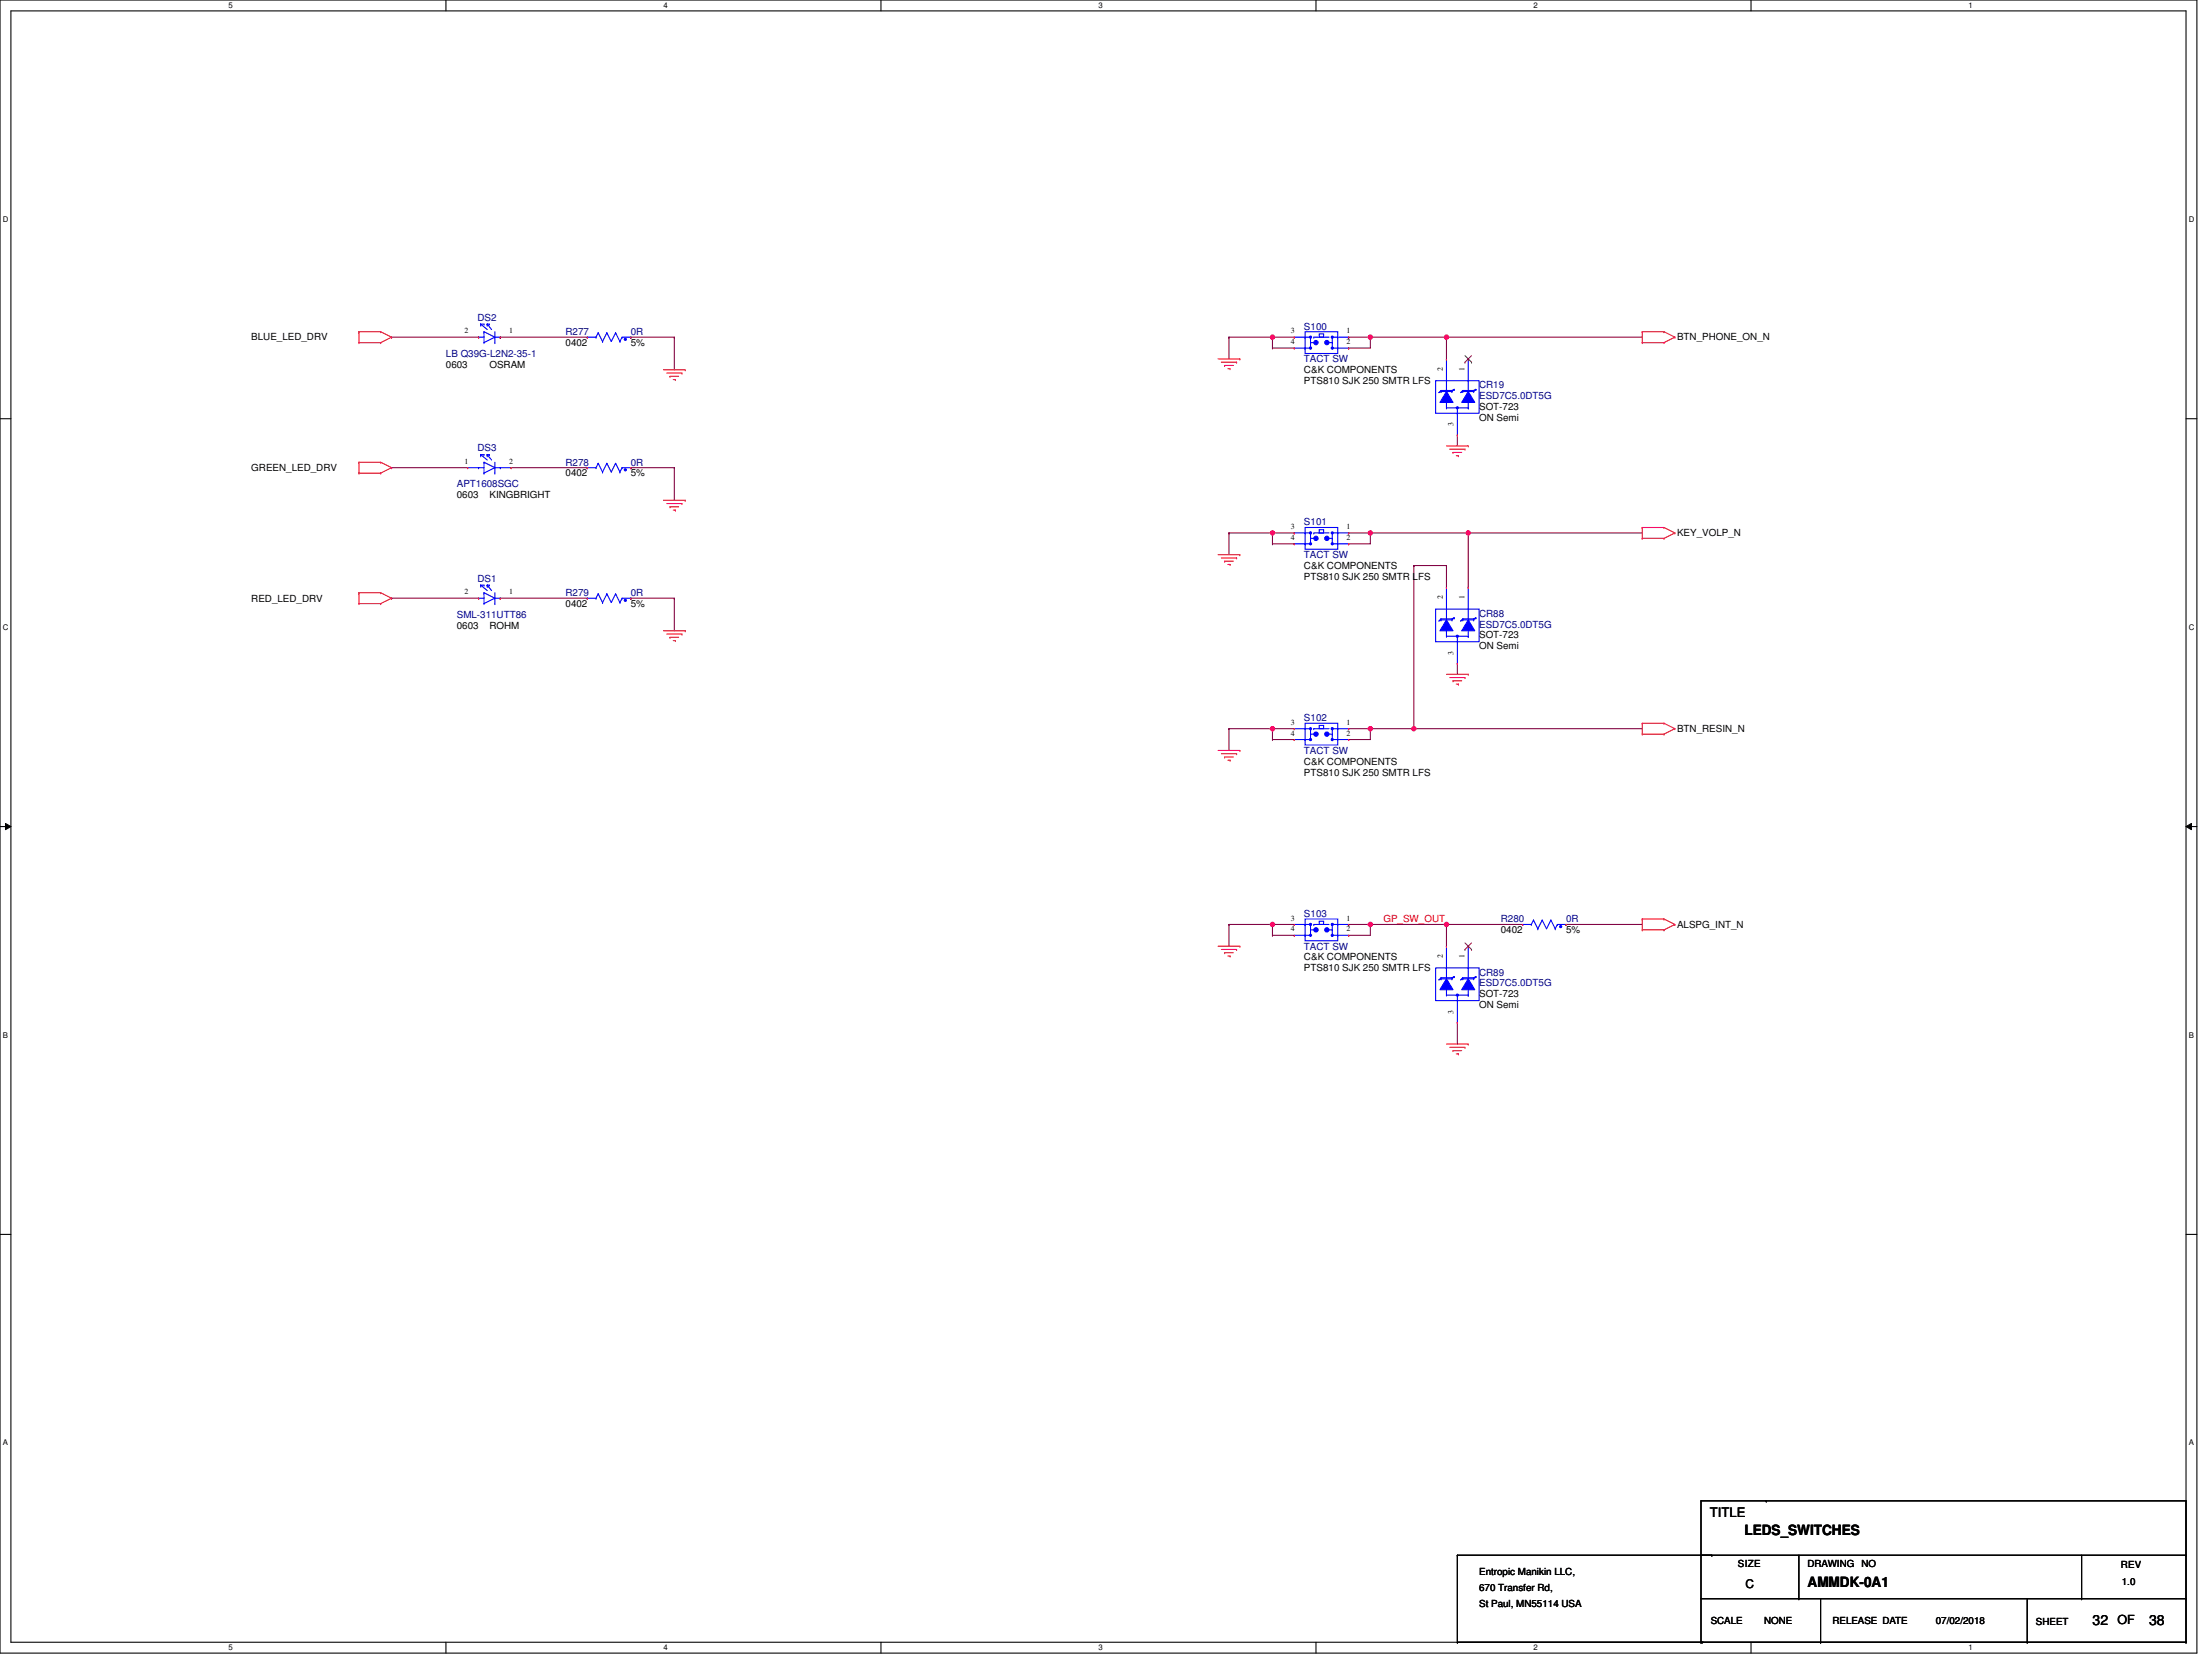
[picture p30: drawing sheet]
<svg xmlns="http://www.w3.org/2000/svg" width="610mm" height="457mm" viewBox="0 0 610 457" stroke-linecap="round" stroke-linejoin="round" font-family="sans-serif">
<defs><g id="words">
<g font-size="3.9">
<text x="480.8" y="423.1">LEDS_SWITCHES</text>
<text x="498.1" y="437.2">AMMDK-0A1</text>
<text x="576.7" y="447.7">32</text>
<text x="592.3" y="447.7">38</text>
</g>
<text font-size="3.6" x="471.2" y="418.1">TITLE</text>
<text font-size="3.5" x="583.6" y="447.6">OF</text>
<text font-size="3.3" x="481.1" y="437.6">C</text>
<g font-size="2.7" fill="#000080">
<text x="131.6" y="88.4">DS2</text>
<text x="155.9" y="92.3">R277</text>
<text x="173.8" y="92.3">0R</text>
<text x="359.4" y="90.8">S100</text>
<text x="122.9" y="98.3">LB Q39G-L2N2-35-1</text>
<text x="359.4" y="99.8">TACT SW</text>
<text x="407.6" y="107">CR19</text>
<text x="407.6" y="110">ESD7C5.0DT5G</text>
<text x="131.6" y="124.4">DS3</text>
<text x="155.9" y="128.3">R278</text>
<text x="173.8" y="128.3">0R</text>
<text x="125.9" y="134.3">APT1608SGC</text>
<text x="359.4" y="144.8">S101</text>
<text x="359.4" y="153.8">TACT SW</text>
<text x="131.6" y="160.4">DS1</text>
<text x="155.9" y="164.3">R279</text>
<text x="173.8" y="164.3">0R</text>
<text x="125.9" y="170.3">SML-311UTT86</text>
<text x="407.6" y="170">CR88</text>
<text x="407.6" y="173">ESD7C5.0DT5G</text>
<text x="359.4" y="198.7">S102</text>
<text x="359.4" y="207.7">TACT SW</text>
<text x="359.4" y="252.7">S103</text>
<text x="413.6" y="254.2">R280</text>
<text x="431.6" y="254.2">0R</text>
<text x="359.4" y="261.7">TACT SW</text>
<text x="407.6" y="268.9">CR89</text>
<text x="407.6" y="271.9">ESD7C5.0DT5G</text>
</g>
<g font-size="2.7">
<text x="69.2" y="93.8">BLUE_LED_DRV</text>
<text x="155.9" y="95.3">0402</text>
<text x="173.8" y="95.3">5%</text>
<text x="462.2" y="93.8">BTN_PHONE_ON_N</text>
<text x="122.9" y="101.3">0603</text>
<text x="134.9" y="101.3">OSRAM</text>
<text x="359.4" y="102.8">C&amp;K COMPONENTS</text>
<text x="359.4" y="105.8">PTS810 SJK 250 SMTR LFS</text>
<text x="407.6" y="113">SOT-723</text>
<text x="407.6" y="116">ON Semi</text>
<text x="69.2" y="129.8">GREEN_LED_DRV</text>
<text x="155.9" y="131.3">0402</text>
<text x="173.8" y="131.3">5%</text>
<text x="125.9" y="137.3">0603</text>
<text x="134.9" y="137.3">KINGBRIGHT</text>
<text x="462.2" y="147.8">KEY_VOLP_N</text>
<text x="359.4" y="156.8">C&amp;K COMPONENTS</text>
<text x="359.4" y="159.8">PTS810 SJK 250 SMTR LFS</text>
<text x="69.2" y="165.8">RED_LED_DRV</text>
<text x="155.9" y="167.3">0402</text>
<text x="173.8" y="167.3">5%</text>
<text x="125.9" y="173.3">0603</text>
<text x="134.9" y="173.3">ROHM</text>
<text x="407.6" y="176">SOT-723</text>
<text x="407.6" y="179">ON Semi</text>
<text x="462.2" y="201.7">BTN_RESIN_N</text>
<text x="359.4" y="210.7">C&amp;K COMPONENTS</text>
<text x="359.4" y="213.7">PTS810 SJK 250 SMTR LFS</text>
<text x="413.6" y="257.2">0402</text>
<text x="431.6" y="257.2">5%</text>
<text x="462.2" y="255.7">ALSPG_INT_N</text>
<text x="359.4" y="264.7">C&amp;K COMPONENTS</text>
<text x="359.4" y="267.7">PTS810 SJK 250 SMTR LFS</text>
<text x="407.6" y="274.9">SOT-723</text>
<text x="407.6" y="277.9">ON Semi</text>
<text x="479" y="431.9">SIZE</text>
<text x="498.1" y="431.9">DRAWING</text>
<text x="513" y="431.9">NO</text>
<text x="407.6" y="434">Entropic Manikin LLC,</text>
<text x="584.5" y="432.2">REV</text>
<text x="584.8" y="436.7">1.0</text>
<text x="407.6" y="438.5">670 Transfer Rd,</text>
<text x="407.6" y="443">St Paul, MN55114 USA</text>
<text x="471.5" y="447.5">SCALE</text>
<text x="486.2" y="447.5">NONE</text>
<text x="505" y="447.5">RELEASE DATE</text>
<text x="533.5" y="447.5">07/02/2018</text>
<text x="561.1" y="447.8">SHEET</text>
</g>
<text font-size="2.7" fill="#f00" x="381.3" y="254.1">GP_SW_OUT</text>
<g font-size="2.2">
<text x="62.9" y="2.3">5</text>
<text x="182.8" y="2.3">4</text>
<text x="302.7" y="2.3">3</text>
<text x="422.6" y="2.3">2</text>
<text x="542.5" y="2.3">1</text>
<text x=".8" y="61.1">D</text>
<text x="603.2" y="61.1">D</text>
<text x="128" y="91.8">2</text>
<text x="140.3" y="91.8">1</text>
<text x="355.8" y="91.8">3</text>
<text x="355.8" y="94.8">4</text>
<text x="371.1" y="91.8">1</text>
<text x="371.1" y="94.8">2</text>
<text x="397.6" y="102.2" transform="rotate(-90 397.6 102.2)">2</text>
<text x="403.6" y="102.2" transform="rotate(-90 403.6 102.2)">1</text>
<text x="400.6" y="117.5" transform="rotate(-90 400.6 117.5)">3</text>
<text x="128" y="127.8">1</text>
<text x="140.3" y="127.8">2</text>
<text x="355.8" y="145.8">3</text>
<text x="355.8" y="148.8">4</text>
<text x="371.1" y="145.8">1</text>
<text x="371.1" y="148.8">2</text>
<text x="128" y="163.8">2</text>
<text x="140.3" y="163.8">1</text>
<text x="397.6" y="165.2" transform="rotate(-90 397.6 165.2)">2</text>
<text x="403.6" y="165.2" transform="rotate(-90 403.6 165.2)">1</text>
<text x=".8" y="173.5">C</text>
<text x="603.2" y="173.5">C</text>
<text x="400.6" y="180.4" transform="rotate(-90 400.6 180.4)">3</text>
<text x="355.8" y="199.7">3</text>
<text x="355.8" y="202.7">4</text>
<text x="371.1" y="199.7">1</text>
<text x="371.1" y="202.7">2</text>
<text x="355.8" y="253.7">3</text>
<text x="355.8" y="256.7">4</text>
<text x="371.1" y="253.7">1</text>
<text x="371.1" y="256.7">2</text>
<text x="397.6" y="264.1" transform="rotate(-90 397.6 264.1)">2</text>
<text x="403.6" y="264.1" transform="rotate(-90 403.6 264.1)">1</text>
<text x="400.6" y="279.3" transform="rotate(-90 400.6 279.3)">3</text>
<text x=".8" y="285.9">B</text>
<text x="603.2" y="285.9">B</text>
<text x=".8" y="398.3">A</text>
<text x="603.2" y="398.3">A</text>
<text x="62.9" y="454.8">5</text>
<text x="182.8" y="454.8">4</text>
<text x="302.7" y="454.8">3</text>
<text x="422.6" y="454.8">2</text>
<text x="542.5" y="454.8">1</text>
</g>
</g></defs>
<path d="M0 0h605.4v455.6h-605.4zM3 3h599.4v449.6h-599.4z" fill="none" stroke="#000" stroke-width=".3"/>
<g fill="#fff">
<path d="M62.9 .3h1.2v2.4h-1.2z"/>
<path d="M62.9 452.9h1.2v2.4h-1.2z"/>
</g>
<path d="M122.9 0v3M122.9 452.6v3" fill="none" stroke="#000" stroke-width=".3"/>
<g fill="#fff">
<path d="M182.8 .3h1.2v2.4h-1.2z"/>
<path d="M182.8 452.9h1.2v2.4h-1.2z"/>
</g>
<path d="M242.8 0v3M242.8 452.6v3" fill="none" stroke="#000" stroke-width=".3"/>
<g fill="#fff">
<path d="M302.7 .3h1.2v2.4h-1.2z"/>
<path d="M302.7 452.9h1.2v2.4h-1.2z"/>
</g>
<path d="M362.7 0v3M362.7 452.6v3" fill="none" stroke="#000" stroke-width=".3"/>
<g fill="#fff">
<path d="M422.6 .3h1.2v2.4h-1.2z"/>
<path d="M422.6 452.9h1.2v2.4h-1.2z"/>
</g>
<path d="M482.6 0v3M482.6 452.6v3" fill="none" stroke="#000" stroke-width=".3"/>
<g fill="#fff">
<path d="M542.5 .3h1.2v2.4h-1.2z"/>
<path d="M542.5 452.9h1.2v2.4h-1.2z"/>
<path d="M.8 59.2h1.5v2.4h-1.5z"/>
<path d="M603.2 59.2h1.5v2.4h-1.5z"/>
<path d="M.8 171.6h1.5v2.4h-1.5z"/>
<path d="M603.2 171.6h1.5v2.4h-1.5z"/>
</g>
<path d="M0 115.4h3M602.4 115.4h3" fill="none" stroke="#000" stroke-width=".3"/>
<g fill="#fff">
<path d="M.8 284h1.4v2.4h-1.4z"/>
<path d="M603.2 284h1.4v2.4h-1.4z"/>
</g>
<path d="M0 227.8h3M602.4 227.8h3" fill="none" stroke="#000" stroke-width=".3"/>
<path d="M1.5 226.9l1.5 .9-1.5 .9zM602.4 227.8l1.5-.9v1.8z" fill="#000"/>
<path d="M1.5 226.9l1.5 .9-1.5 .9zM602.4 227.8l1.5-.9v1.8z" fill="none" stroke="#000" stroke-width=".28"/>
<g fill="#fff">
<path d="M.8 396.4h1.4v2.4h-1.4z"/>
<path d="M603.2 396.4h1.4v2.4h-1.4z"/>
</g>
<path d="M0 340.2h3M602.4 340.2h3" fill="none" stroke="#000" stroke-width=".3"/>
<g fill="none" stroke="#800040" stroke-width=".3">
<path d="M107.9 92.9h.1M107.9 92.9h24M173.8 92.9h.1M173.8 92.9h12M185.8 92.9h.1M185.8 92.9v9M338.7 92.9h.1M338.7 92.9v6M401.6 119.9h.1M401.6 119.9v3M185.8 128.9h.1M185.8 128.9v9"/>
<path d="M338.7 146.9h.1M338.7 146.9v6M371.7 149.9h.1M371.7 146.9h.1M371.7 146.9h6M377.7 146.9h.1M377.7 146.9v3h-6M107.9 164.9h.1M107.9 164.9h24M173.8 164.9h.1M173.8 164.9h12M185.8 164.9h.1"/>
<path d="M185.8 164.9v8.9M401.6 182.8h.1M401.6 182.8v3M338.7 200.8h.1M338.7 200.8v6M338.7 200.8h12M350.7 203.8h.1M350.7 200.8h.1M350.7 203.8h6M350.7 200.8v3M371.7 203.8h.1M371.7 200.8h.1"/>
<path d="M371.7 200.8h6M377.7 200.8h.1M377.7 200.8v3h-6M338.7 254.8h.1M338.7 254.8v6M431.6 254.8h.1M431.6 254.8h21M401.6 281.7h.1M401.6 281.7v6"/>
</g>
<circle cx="350.7" cy="200.8" r=".59" fill="#f0f"/>
<circle cx="350.7" cy="200.8" r=".59" fill="none" stroke="#f0f" stroke-width=".3"/>
<path d="M338.7 92.9h.1M338.7 92.9h12M350.7 200.8h.1M350.7 200.8h6" fill="none" stroke="#800040" stroke-width=".3"/>
<circle cx="350.7" cy="92.9" r=".59" fill="#f0f"/>
<circle cx="350.7" cy="92.9" r=".59" fill="none" stroke="#f0f" stroke-width=".3"/>
<g fill="none" stroke="#800040" stroke-width=".3">
<path d="M137.9 92.9h.1M137.9 92.9h24M350.7 92.9h.1M350.7 95.9h.1M350.7 92.9h6M350.7 92.9v3M350.7 95.9h6M371.7 92.9h.1M371.7 95.9h.1M371.7 92.9h6M377.7 92.9h.1M377.7 92.9v3h-6"/>
<path d="M398.6 92.9h.1M398.6 92.9v6M107.9 128.9h.1M107.9 128.9h21M140.9 128.9h.1M140.9 128.9h21M173.8 128.9h.1M173.8 128.9h12M350.7 146.9h.1M350.7 149.9h.1M350.7 146.9v3M350.7 149.9h6"/>
<path d="M389.6 155.9h.1M389.6 155.9h9M389.6 155.9v44.9M398.6 155.9h.1M398.6 155.9v6M404.6 146.9h.1M404.6 146.9v15M137.9 164.9h.1M137.9 164.9h24M338.7 254.8h.1M338.7 254.8h12M350.7 254.8h.1"/>
<path d="M350.7 257.8h.1M350.7 254.8v3M350.7 257.8h6M371.7 257.8h.1M371.7 254.8h.1M371.7 254.8h6M377.7 254.8h.1M377.7 254.8v3h-6M398.6 254.8h.1M398.6 254.8v6"/>
</g>
<circle cx="350.7" cy="254.8" r=".59" fill="#f0f"/>
<circle cx="350.7" cy="254.8" r=".59" fill="none" stroke="#f0f" stroke-width=".3"/>
<path d="M338.7 146.9h.1M338.7 146.9h12M350.7 254.8h.1M350.7 254.8h6" fill="none" stroke="#800040" stroke-width=".3"/>
<circle cx="350.7" cy="146.9" r=".59" fill="#f0f"/>
<circle cx="350.7" cy="146.9" r=".59" fill="none" stroke="#f0f" stroke-width=".3"/>
<path d="M350.7 146.9h.1M350.7 146.9h6M377.7 254.8h.1M377.7 254.8h20.9" fill="none" stroke="#800040" stroke-width=".3"/>
<circle cx="398.6" cy="254.8" r=".59" fill="#f0f"/>
<circle cx="398.6" cy="254.8" r=".59" fill="none" stroke="#f0f" stroke-width=".3"/>
<circle cx="377.7" cy="254.8" r=".6" fill="#f0f"/>
<circle cx="377.7" cy="254.8" r=".6" fill="none" stroke="#f0f" stroke-width=".3"/>
<path d="M377.7 92.9h.1M377.7 92.9h20.9M398.6 254.8h.1M398.6 254.8h21" fill="none" stroke="#800040" stroke-width=".3"/>
<circle cx="398.6" cy="92.9" r=".59" fill="#f0f"/>
<circle cx="398.6" cy="92.9" r=".59" fill="none" stroke="#f0f" stroke-width=".3"/>
<circle cx="377.6" cy="92.9" r=".6" fill="#f0f"/>
<circle cx="377.6" cy="92.9" r=".6" fill="none" stroke="#f0f" stroke-width=".3"/>
<path d="M398.6 92.9h.1M398.6 92.9h54M377.7 146.9h.1M377.7 146.9h26.9" fill="none" stroke="#800040" stroke-width=".3"/>
<circle cx="404.6" cy="146.9" r=".59" fill="#f0f"/>
<circle cx="404.6" cy="146.9" r=".59" fill="none" stroke="#f0f" stroke-width=".3"/>
<circle cx="377.7" cy="146.9" r=".6" fill="#f0f"/>
<circle cx="377.7" cy="146.9" r=".6" fill="none" stroke="#f0f" stroke-width=".3"/>
<path d="M404.6 146.9h.1M404.6 146.9h48M377.7 200.8h.1M377.7 200.8h11.9" fill="none" stroke="#800040" stroke-width=".3"/>
<circle cx="389.6" cy="200.8" r=".59" fill="#f0f"/>
<circle cx="389.6" cy="200.8" r=".59" fill="none" stroke="#f0f" stroke-width=".3"/>
<circle cx="377.7" cy="200.8" r=".6" fill="#f0f"/>
<circle cx="377.7" cy="200.8" r=".6" fill="none" stroke="#f0f" stroke-width=".3"/>
<path d="M389.6 200.8h.1M389.6 200.8h63" fill="none" stroke="#800040" stroke-width=".3"/>
<g fill="none" stroke="#f00" stroke-width=".3">
<path d="M98.9 94.4h.1M98.9 91.4h.1M98.9 91.4h6M98.9 94.4h6M98.9 91.4v3M104.9 91.4h.1M104.9 94.4h.1M104.9 91.4l3 1.5M107.9 92.9h.1M107.9 92.9l-3 1.5M131.9 92.9h.1M137.9 92.9h.1"/>
<path d="M335.7 98.9h6M336.6 99.8h4.2M340.8 99.8h.1M341.7 98.9h.1M452.6 94.4h.1M452.6 91.4h.1M452.6 91.4h6M452.6 94.4h6M452.6 91.4v3M458.6 91.4h.1M458.6 94.4h.1M458.6 91.4l3 1.5"/>
<path d="M461.6 92.9h.1M461.6 92.9l-3 1.5M182.8 101.9h6M183.7 102.8h4.2M184.6 103.7h.1M184.6 103.7h2.4M185.5 104.6h.6M186.1 104.6h.1M187.9 102.8h.1M188.8 101.9h.1M337.5 100.7h.1M337.5 100.7h2.4"/>
<path d="M338.4 101.6h.6M339 101.6h.1M98.9 130.4h.1M98.9 127.4h.1M98.9 127.4h6M98.9 130.4h6M98.9 127.4v3M104.9 127.4h.1M104.9 130.4h.1M104.9 127.4l3 1.5M107.9 128.9h.1M107.9 128.9l-3 1.5"/>
<path d="M182.8 137.9h6M183.7 138.8h4.2M184.6 139.7h.1M184.6 139.7h2.4M187.9 138.8h.1M188.8 137.9h.1M398.6 122.9h6M399.5 123.8h4.2M400.4 124.7h.1M400.4 124.7h2.4M401.3 125.6h.6M401.9 125.6h.1"/>
<path d="M403.7 123.8h.1M404.6 122.9h.1M185.5 140.6h.6M186.1 140.6h.1M335.7 152.9h6M336.6 153.8h4.2M337.5 154.7h.1M337.5 154.7h2.4M338.4 155.6h.6M339 155.6h.1M340.8 153.8h.1M341.7 152.9h.1"/>
<path d="M452.6 148.4h.1M452.6 145.4h.1M452.6 145.4v3M452.6 145.4h6M452.6 148.4h6M458.6 145.4h.1M458.6 148.4h.1M458.6 145.4l3 1.5M461.6 146.9h.1M461.6 146.9l-3 1.5M98.9 166.3h.1M98.9 163.4h.1"/>
<path d="M98.9 163.4v2.9M98.9 163.4h6M98.9 166.3h6M104.9 163.4h.1M104.9 166.3h.1M104.9 163.4l3 1.5M107.9 164.9h.1M107.9 164.9l-3 1.4M131.9 164.9h.1M137.9 164.9h.1M182.8 173.8h6M183.7 174.7h4.2"/>
<path d="M184.6 175.6h.1M184.6 175.6h2.4M185.5 176.5h.6M186.1 176.5h.1M187.9 174.7h.1M188.8 173.8h.1M398.6 185.8h6M399.5 186.7h4.2M400.4 187.6h.1M400.4 187.6h2.4M401.3 188.5h.6M401.9 188.5h.1"/>
<path d="M403.7 186.7h.1M404.6 185.8h.1M452.6 199.3h.1M452.6 199.3v3M452.6 199.3h6M458.6 199.3h.1M458.6 199.3l3 1.5M335.7 206.8h6M336.6 207.7h4.2M337.5 208.6h.1M337.5 208.6h2.4M338.4 209.5h.6"/>
<path d="M339 209.5h.1M340.8 207.7h.1M341.7 206.8h.1M452.6 202.3h.1M452.6 202.3h6M458.6 202.3h.1M461.6 200.8h.1M461.6 200.8l-3 1.5M452.6 256.3h.1M452.6 253.3h.1M452.6 253.3v3M452.6 253.3h6"/>
<path d="M452.6 256.3h6M458.6 253.3h.1M458.6 256.3h.1M458.6 253.3l3 1.5M461.6 254.8h.1M461.6 254.8l-3 1.5M335.7 260.8h6M336.6 261.7h4.2M337.5 262.6h.1M337.5 262.6h2.4M338.4 263.5h.6M339 263.5h.1"/>
<path d="M340.8 261.7h.1M341.7 260.8h.1M398.6 287.7h6M399.5 288.6h4.2M400.4 289.5h.1M400.4 289.5h2.4M401.3 290.4h.6M401.9 290.4h.1M403.7 288.6h.1M404.6 287.7h.1"/>
</g>
<g fill="none" stroke="#000" stroke-width=".3">
<path d="M486.7 413.6h.1M401.6 428.6h.1M401.6 428.6h200.8M401.6 428.6v24M471.8 428.6h.1M495.7 428.6v12M573.7 428.6v12M602.4 428.6h.1M401.6 452.6h.1M401.6 452.6h200.8M468.8 452.6h.1M468.8 452.6v-39h133.6v39"/>
<path d="M468.8 440.6h133.6M469.1 452.6h.1M495.7 440.6h.1M501.7 452.6h.1M501.7 440.6v12M558.7 452.6h.1M558.7 440.6v12M573.7 440.6h.1M602.4 440.6h.1M602.4 452.6h.1"/>
</g>
<g fill="none" stroke="#00f" stroke-width=".3">
<path d="M131.9 92.9h.1M131.9 92.9h1.5M132.5 89.3h.1M132.5 89.3v.6M132.5 89.3h.9M132.5 89.3l1.8 1.5M133.4 89.3h.1M133.4 91.4h.1M133.4 94.4h.1M133.4 91.4v3M133.4 91.4l3 1.5M134.3 89.3h.1"/>
<path d="M134.3 89.3v.6M134.3 89.3h.6M134.3 89.3l1.2 1.5M134.9 89.3h.1M136.4 94.4h.1M136.4 92.9h.1M136.4 91.4v3M136.4 92.9h1.5M136.4 92.9l-3 1.5M137.9 92.9h.1M131.9 164.9h.1M131.9 164.9h1.5"/>
<path d="M132.5 161.3h.1M132.5 161.3h.9M132.5 161.3v.6M132.5 161.3l1.8 1.5M133.4 161.3h.1M133.4 163.4h.1M133.4 166.3h.1M133.4 163.4l3 1.5M133.4 163.4v2.9M134.3 161.3h.1M134.3 161.3h.6M134.3 161.3v.6"/>
<path d="M134.3 161.3l1.2 1.5M134.9 161.3h.1M136.4 166.3h.1M136.4 164.9h.1M136.4 164.9h1.5M136.4 163.4v2.9M136.4 164.9l-3 1.4M137.9 164.9h.1M419.6 254.8h.1M419.6 254.8h2.4M422 254.8h.1M422.6 253.6h.1"/>
<path d="M422.6 253.6l-.6 1.2M422.6 253.6l1.2 2.4M423.8 256h.1M425 253.6h.1M425 253.6l-1.2 2.4M425 253.6l1.2 2.4 1.2-2.4M427.4 253.6h.1M427.4 253.6l1.2 2.4M428.6 256h.1M429.2 254.8h.1M429.2 254.8h2.4M429.2 254.8l-.6 1.2"/>
<path d="M431.6 254.8h.1"/>
</g>
<circle cx="430.1" cy="255.4" r=".3" fill="#00f"/>
<g fill="none" stroke="#00f" stroke-width=".3">
<path d="M356.7 92.9h4.5v3M356.7 95.9h4.5M359.7 91.4h9v6h-9zM359.7 92.9h.1M359.7 95.9h.1M361.2 95.9h.1M361.2 94.4h.1M361.2 94.4h1.5M362.1 92.9h.1M362.1 92.9h4.2M363.6 92h1.2v.9h-1.2zM365.7 94.4h1.5"/>
<path d="M367.2 95.9h.1M367.2 94.4h.1M367.2 92.9h.1M367.2 92.9h4.5M367.2 95.9h4.5M367.2 92.9v3M368.7 92.9h.1M368.7 95.9h.1"/>
<circle cx="430.1" cy="255.4" r=".3"/>
</g>
<path d="M419.6 254.8h.1M431.6 254.8h.1" fill="none" stroke="#f00" stroke-width=".3"/>
<circle cx="362.7" cy="94.4" r=".6" fill="#00f"/>
<circle cx="362.7" cy="94.4" r=".6" fill="none" stroke="#00f" stroke-width=".3"/>
<circle cx="361.2" cy="95.9" r=".3" fill="#00f"/>
<circle cx="361.2" cy="95.9" r=".3" fill="none" stroke="#00f" stroke-width=".3"/>
<circle cx="365.7" cy="94.4" r=".59" fill="#00f"/>
<circle cx="365.7" cy="94.4" r=".59" fill="none" stroke="#00f" stroke-width=".3"/>
<circle cx="367.2" cy="95.9" r=".3" fill="#00f"/>
<circle cx="367.2" cy="95.9" r=".3" fill="none" stroke="#00f" stroke-width=".3"/>
<circle cx="367.2" cy="92.9" r=".29" fill="#00f"/>
<circle cx="367.2" cy="92.9" r=".29" fill="none" stroke="#00f" stroke-width=".3"/>
<circle cx="361.2" cy="92.9" r=".29" fill="#00f"/>
<g fill="none" stroke="#00f" stroke-width=".3">
<path d="M356.7 254.8h4.5v3M356.7 257.8h4.5M359.7 253.3h9v6h-9zM359.7 254.8h.1M359.7 257.8h.1M361.2 257.8h.1M361.2 256.3h.1M361.2 256.3h1.5M362.1 254.8h.1M362.1 254.8h4.2M363.6 253.9h1.2v.9h-1.2zM365.7 256.3h1.5"/>
<path d="M367.2 257.8h.1M367.2 256.3h.1M367.2 254.8h.1M367.2 254.8h4.5M367.2 257.8h4.5M367.2 254.8v3M368.7 254.8h.1M368.7 257.8h.1"/>
<circle cx="361.2" cy="92.9" r=".29"/>
</g>
<path d="M356.7 92.9h.1M356.7 95.9h.1M371.7 92.9h.1M371.7 95.9h.1" fill="none" stroke="#f00" stroke-width=".3"/>
<circle cx="362.7" cy="256.3" r=".6" fill="#00f"/>
<circle cx="362.7" cy="256.3" r=".6" fill="none" stroke="#00f" stroke-width=".3"/>
<circle cx="361.2" cy="257.8" r=".29" fill="#00f"/>
<circle cx="361.2" cy="257.8" r=".29" fill="none" stroke="#00f" stroke-width=".3"/>
<circle cx="365.7" cy="256.3" r=".59" fill="#00f"/>
<circle cx="365.7" cy="256.3" r=".59" fill="none" stroke="#00f" stroke-width=".3"/>
<circle cx="367.2" cy="257.8" r=".29" fill="#00f"/>
<circle cx="367.2" cy="257.8" r=".29" fill="none" stroke="#00f" stroke-width=".3"/>
<circle cx="367.2" cy="254.8" r=".3" fill="#00f"/>
<circle cx="367.2" cy="254.8" r=".3" fill="none" stroke="#00f" stroke-width=".3"/>
<circle cx="361.2" cy="254.8" r=".3" fill="#00f"/>
<g fill="none" stroke="#00f" stroke-width=".3">
<path d="M395.6 266.8h12v8.9h-12zM397.1 269.8h.1M397.1 269.5h.1M397.1 269.5h3M397.1 269.8h3M397.1 269.5l-.6 .6 .6-.3M398.6 266.8h.1M398.6 274.3h.1M398.6 269.8h.1M398.6 260.8v9M398.6 272.8v1.5M398.6 274.3h6"/>
<path d="M400.1 269.5h.1M400.1 269.8h.1M400.7 269.2h.1M400.7 269.2l-.6 .6M400.7 269.2l-.6 .3M401.6 275.7h.1M401.6 274.3h.1M401.6 274.3v7.4M403.1 269.8h.1M403.1 269.5h.1M403.1 269.5l-.6 .6 .6-.3M403.1 269.5h3"/>
<path d="M403.1 269.8h3M404.6 266.8h.1M404.6 274.3h.1M404.6 269.8h.1M404.6 260.8v9M404.6 272.8v1.5M406.1 269.5h.1M406.1 269.8h.1M406.7 269.2h.1M406.7 269.2l-.6 .6M406.7 269.2l-.6 .3"/>
<circle cx="361.2" cy="254.8" r=".3"/>
</g>
<path d="M356.7 254.8h.1M356.7 257.8h.1M371.7 254.8h.1M371.7 257.8h.1" fill="none" stroke="#f00" stroke-width=".3"/>
<circle cx="401.6" cy="274.2" r=".3" fill="#00f"/>
<circle cx="401.6" cy="274.2" r=".3" fill="none" stroke="#00f" stroke-width=".3"/>
<path d="M404.6 269.8l1.8 3h-3.6z" fill-rule="evenodd" fill="#00f"/>
<path d="M404.6 269.8l1.8 3h-3.6z" fill="none" stroke="#00f" stroke-width=".3"/>
<path d="M398.6 269.8l1.8 3h-3.6z" fill-rule="evenodd" fill="#00f"/>
<g fill="none" stroke="#00f" stroke-width=".3">
<path d="M398.6 98.9v9M404.6 98.9v9M395.6 104.9h12v9h-12zM397.1 107.9h.1M397.1 107.6h.1M397.1 107.6h3M397.1 107.9h3M397.1 107.6l-.6 .6 .6-.3M398.6 104.9h.1M398.6 112.4h.1M398.6 107.9h.1M398.6 110.9v1.5"/>
<path d="M398.6 112.4h6M400.1 107.6h.1M400.1 107.9h.1M400.7 107.3h.1M400.7 107.3l-.6 .6M400.7 107.3l-.6 .3M401.6 113.9h.1M401.6 112.4h.1M401.6 112.4v7.5M403.1 107.9h.1M403.1 107.6h.1M403.1 107.6l-.6 .6 .6-.3"/>
<path d="M403.1 107.6h3M403.1 107.9h3M404.6 104.9h.1M404.6 112.4h.1M404.6 107.9h.1M404.6 110.9v1.5M406.1 107.6h.1M406.1 107.9h.1M406.7 107.3h.1M406.7 107.3l-.6 .6M406.7 107.3l-.6 .3M398.6 269.8l1.8 3h-3.6z"/>
</g>
<path d="M398.6 260.8h.1M404.6 260.8h.1M401.6 281.7h.1" fill="none" stroke="#f00" stroke-width=".3"/>
<path d="M403.7 259.9l1.8 1.8M405.5 259.9l-1.8 1.8M403.7 261.7h.1M405.5 261.7h.1" fill="none" stroke="#804000" stroke-width=".28"/>
<circle cx="401.6" cy="112.4" r=".3" fill="#00f"/>
<circle cx="401.6" cy="112.4" r=".3" fill="none" stroke="#00f" stroke-width=".3"/>
<path d="M404.6 107.9l1.8 3h-3.6z" fill-rule="evenodd" fill="#00f"/>
<path d="M404.6 107.9l1.8 3h-3.6z" fill="none" stroke="#00f" stroke-width=".3"/>
<path d="M398.6 107.9l1.8 3h-3.6z" fill-rule="evenodd" fill="#00f"/>
<g fill="none" stroke="#00f" stroke-width=".3">
<path d="M398.6 107.9l1.8 3h-3.6zM161.9 164.9h.1M161.9 164.9h2.4M164.3 164.9h.1M164.9 163.7h.1M164.9 163.7l-.6 1.2M164.9 163.7l1.2 2.4M166.1 166.1h.1M167.2 163.7h.1M167.2 163.7l-1.1 2.4M167.2 163.7l1.3 2.4 1.2-2.4M169.7 163.7h.1"/>
<path d="M169.7 163.7l1.1 2.4M170.8 166.1h.1M171.4 164.9h.1M171.4 164.9h2.4M171.4 164.9l-.6 1.2M173.8 164.9h.1"/>
</g>
<path d="M398.6 98.9h.1M404.6 98.9h.1M401.6 119.9h.1" fill="none" stroke="#f00" stroke-width=".3"/>
<path d="M403.7 99.8h.1M403.7 98l1.8 1.8M405.5 98l-1.8 1.8M405.5 99.8h.1" fill="none" stroke="#804000" stroke-width=".28"/>
<circle cx="172.3" cy="165.4" r=".3" fill="#00f"/>
<g fill="none" stroke="#00f" stroke-width=".3">
<path d="M356.7 146.9h4.5v3M356.7 149.9h4.5M359.7 145.4h9v6h-9zM359.7 146.9h.1M359.7 149.9h.1M361.2 149.9h.1M361.2 148.4h.1M361.2 148.4h1.5M362.1 146.9h.1M362.1 146.9h4.2M363.6 146h1.2v.9h-1.2zM365.7 148.4h1.5"/>
<path d="M367.2 149.9h.1M367.2 148.4h.1M367.2 146.9h.1M367.2 146.9h4.5M367.2 149.9h4.5M367.2 146.9v3M368.7 146.9h.1M368.7 149.9h.1"/>
<circle cx="172.3" cy="165.4" r=".3"/>
</g>
<path d="M161.9 164.9h.1M173.8 164.9h.1" fill="none" stroke="#f00" stroke-width=".3"/>
<circle cx="362.7" cy="148.4" r=".6" fill="#00f"/>
<circle cx="362.7" cy="148.4" r=".6" fill="none" stroke="#00f" stroke-width=".3"/>
<circle cx="361.2" cy="149.9" r=".3" fill="#00f"/>
<circle cx="361.2" cy="149.9" r=".3" fill="none" stroke="#00f" stroke-width=".3"/>
<circle cx="365.7" cy="148.4" r=".59" fill="#00f"/>
<circle cx="365.7" cy="148.4" r=".59" fill="none" stroke="#00f" stroke-width=".3"/>
<circle cx="367.2" cy="149.9" r=".3" fill="#00f"/>
<circle cx="367.2" cy="149.9" r=".3" fill="none" stroke="#00f" stroke-width=".3"/>
<circle cx="367.2" cy="146.9" r=".3" fill="#00f"/>
<circle cx="367.2" cy="146.9" r=".3" fill="none" stroke="#00f" stroke-width=".3"/>
<circle cx="361.2" cy="146.9" r=".3" fill="#00f"/>
<g fill="none" stroke="#00f" stroke-width=".3">
<path d="M395.6 167.9h12v8.9h-12zM397.1 170.8h.1M397.1 170.5h.1M397.1 170.5h3M397.1 170.8h3M397.1 170.5l-.6 .7 .6-.4M398.6 167.9h.1M398.6 175.3h.1M398.6 170.8h.1M398.6 161.9v8.9M398.6 173.8v1.5M398.6 175.3h6"/>
<path d="M400.1 170.5h.1M400.1 170.8h.1M400.7 170.3h.1M400.7 170.3l-.6 .5M400.7 170.3l-.6 .2M401.6 176.8h.1M401.6 175.3h.1M401.6 175.3v7.5M403.1 170.8h.1M403.1 170.5h.1M403.1 170.5l-.6 .7 .6-.4M403.1 170.5h3"/>
<path d="M403.1 170.8h3M404.6 167.9h.1M404.6 175.3h.1M404.6 170.8h.1M404.6 161.9v8.9M404.6 173.8v1.5M406.1 170.5h.1M406.1 170.8h.1M406.7 170.3h.1M406.7 170.3l-.6 .5M406.7 170.3l-.6 .2"/>
<circle cx="361.2" cy="146.9" r=".3"/>
</g>
<path d="M356.7 146.9h.1M356.7 149.9h.1M371.7 146.9h.1M371.7 149.9h.1" fill="none" stroke="#f00" stroke-width=".3"/>
<circle cx="401.6" cy="175.3" r=".29" fill="#00f"/>
<circle cx="401.6" cy="175.3" r=".29" fill="none" stroke="#00f" stroke-width=".3"/>
<path d="M404.6 170.8l1.8 3h-3.6z" fill-rule="evenodd" fill="#00f"/>
<path d="M404.6 170.8l1.8 3h-3.6z" fill="none" stroke="#00f" stroke-width=".3"/>
<path d="M398.6 170.8l1.8 3h-3.6z" fill-rule="evenodd" fill="#00f"/>
<g fill="none" stroke="#00f" stroke-width=".3">
<path d="M161.9 128.9h.1M161.9 128.9h2.4M164.3 128.9h.1M164.9 127.7h.1M164.9 127.7l-.6 1.2M164.9 127.7l1.2 2.4M166.1 130.1h.1M167.2 127.7h.1M167.2 127.7l-1.1 2.4M167.2 127.7l1.3 2.4 1.2-2.4M169.7 127.7h.1M169.7 127.7l1.1 2.4"/>
<path d="M170.8 130.1h.1M171.4 128.9h.1M171.4 128.9h2.4M171.4 128.9l-.6 1.2M173.8 128.9h.1M398.6 170.8l1.8 3h-3.6z"/>
</g>
<path d="M398.6 161.9h.1M404.6 161.9h.1M401.6 182.8h.1" fill="none" stroke="#f00" stroke-width=".3"/>
<circle cx="172.3" cy="129.5" r=".29" fill="#00f"/>
<g fill="none" stroke="#00f" stroke-width=".3">
<path d="M128.9 128.9h4.5M131.9 128.9h.1M132.5 125.3h.1M132.5 125.3h.9M132.5 125.3v.6M132.5 125.3l1.8 1.5M133.4 125.3h.1M133.4 127.4h.1M133.4 130.4h.1M133.4 127.4l3 1.5M133.4 127.4v3M134.3 125.3h.1"/>
<path d="M134.3 125.3h.6M134.3 125.3v.6M134.3 125.3l1.2 1.5M134.9 125.3h.1M136.4 130.4h.1M136.4 128.9h.1M136.4 128.9h4.5M136.4 127.4v3M136.4 128.9l-3 1.5M137.9 128.9h.1M359.7 199.3h9v6h-9zM363.6 199.9h1.2v.9h-1.2z"/>
<path d="M356.7 200.8h4.5v3M356.7 203.8h4.5M359.7 200.8h.1M359.7 203.8h.1M361.2 203.8h.1M361.2 202.3h.1M361.2 202.3h1.5M362.1 200.8h.1M362.1 200.8h4.2M365.7 202.3h1.5M367.2 203.8h.1M367.2 202.3h.1"/>
<path d="M367.2 200.8h.1M367.2 200.8h4.5M367.2 203.8h4.5M367.2 200.8v3M368.7 200.8h.1M368.7 203.8h.1"/>
<circle cx="172.3" cy="129.5" r=".29"/>
</g>
<path d="M128.9 128.9h.1M140.9 128.9h.1M161.9 128.9h.1M173.8 128.9h.1" fill="none" stroke="#f00" stroke-width=".3"/>
<circle cx="362.7" cy="202.3" r=".6" fill="#00f"/>
<circle cx="362.7" cy="202.3" r=".6" fill="none" stroke="#00f" stroke-width=".3"/>
<circle cx="361.2" cy="203.8" r=".3" fill="#00f"/>
<circle cx="361.2" cy="203.8" r=".3" fill="none" stroke="#00f" stroke-width=".3"/>
<circle cx="365.7" cy="202.3" r=".59" fill="#00f"/>
<circle cx="365.7" cy="202.3" r=".59" fill="none" stroke="#00f" stroke-width=".3"/>
<circle cx="367.2" cy="203.8" r=".3" fill="#00f"/>
<circle cx="367.2" cy="203.8" r=".3" fill="none" stroke="#00f" stroke-width=".3"/>
<circle cx="367.2" cy="200.8" r=".3" fill="#00f"/>
<circle cx="367.2" cy="200.8" r=".3" fill="none" stroke="#00f" stroke-width=".3"/>
<circle cx="361.2" cy="200.8" r=".3" fill="#00f"/>
<g fill="none" stroke="#00f" stroke-width=".3">
<path d="M161.9 92.9h.1M161.9 92.9h2.4M164.3 92.9h.1M164.9 91.7h.1M164.9 91.7l-.6 1.2M164.9 91.7l1.2 2.4M166.1 94.1h.1M167.2 91.7h.1M167.2 91.7l-1.1 2.4M167.2 91.7l1.3 2.4 1.2-2.4M169.7 91.7h.1M169.7 91.7l1.1 2.4"/>
<path d="M170.8 94.1h.1M171.4 92.9h.1M171.4 92.9h2.4M171.4 92.9l-.6 1.2M173.8 92.9h.1"/>
<circle cx="361.2" cy="200.8" r=".3"/>
</g>
<path d="M356.7 200.8h.1M356.7 203.8h.1M371.7 200.8h.1M371.7 203.8h.1" fill="none" stroke="#f00" stroke-width=".3"/>
<circle cx="172.3" cy="93.5" r=".3" fill="#00f"/>
<circle cx="172.3" cy="93.5" r=".3" fill="none" stroke="#00f" stroke-width=".3"/>
<path d="M161.9 92.9h.1M173.8 92.9h.1" fill="none" stroke="#f00" stroke-width=".3"/>
<circle cx="350.7" cy="200.8" r=".59" fill="#f0f"/>
<circle cx="350.7" cy="200.8" r=".59" fill="none" stroke="#f0f" stroke-width=".3"/>
<circle cx="350.7" cy="92.9" r=".59" fill="#f0f"/>
<circle cx="350.7" cy="92.9" r=".59" fill="none" stroke="#f0f" stroke-width=".3"/>
<circle cx="350.7" cy="254.8" r=".59" fill="#f0f"/>
<circle cx="350.7" cy="254.8" r=".59" fill="none" stroke="#f0f" stroke-width=".3"/>
<circle cx="350.7" cy="146.9" r=".59" fill="#f0f"/>
<circle cx="350.7" cy="146.9" r=".59" fill="none" stroke="#f0f" stroke-width=".3"/>
<circle cx="398.6" cy="254.8" r=".59" fill="#f0f"/>
<circle cx="398.6" cy="254.8" r=".59" fill="none" stroke="#f0f" stroke-width=".3"/>
<circle cx="377.7" cy="254.8" r=".6" fill="#f0f"/>
<circle cx="377.7" cy="254.8" r=".6" fill="none" stroke="#f0f" stroke-width=".3"/>
<circle cx="398.6" cy="92.9" r=".59" fill="#f0f"/>
<circle cx="398.6" cy="92.9" r=".59" fill="none" stroke="#f0f" stroke-width=".3"/>
<circle cx="377.6" cy="92.9" r=".6" fill="#f0f"/>
<circle cx="377.6" cy="92.9" r=".6" fill="none" stroke="#f0f" stroke-width=".3"/>
<circle cx="404.6" cy="146.9" r=".59" fill="#f0f"/>
<circle cx="404.6" cy="146.9" r=".59" fill="none" stroke="#f0f" stroke-width=".3"/>
<circle cx="377.7" cy="146.9" r=".6" fill="#f0f"/>
<circle cx="377.7" cy="146.9" r=".6" fill="none" stroke="#f0f" stroke-width=".3"/>
<circle cx="389.6" cy="200.8" r=".59" fill="#f0f"/>
<circle cx="389.6" cy="200.8" r=".59" fill="none" stroke="#f0f" stroke-width=".3"/>
<circle cx="377.7" cy="200.8" r=".6" fill="#f0f"/>
<circle cx="377.7" cy="200.8" r=".6" fill="none" stroke="#f0f" stroke-width=".3"/>
<use href="#words"/>
</svg>
